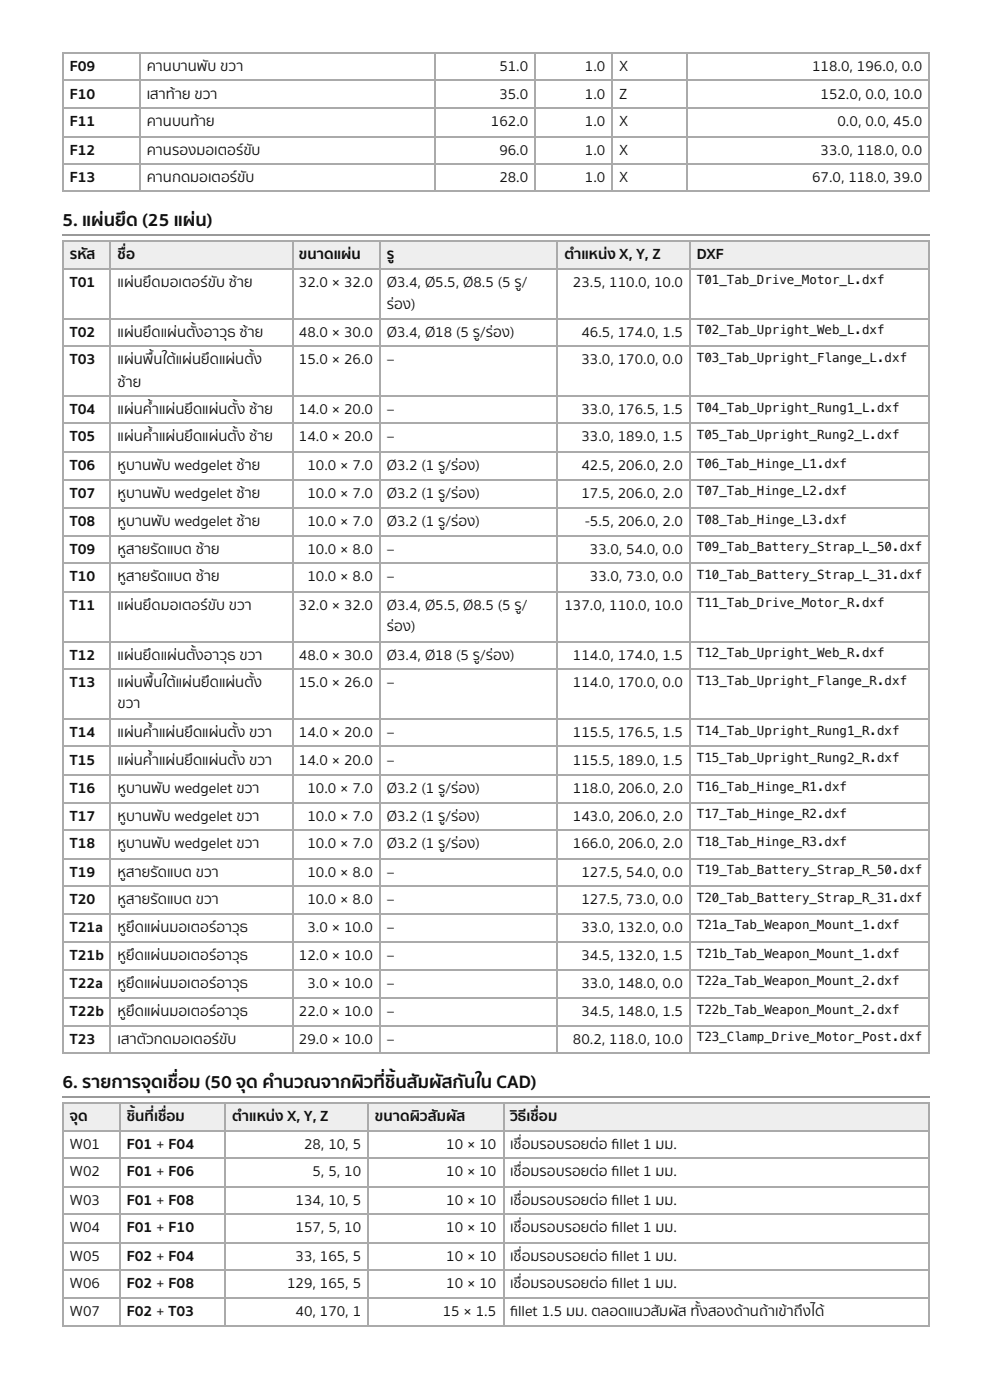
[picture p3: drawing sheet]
<svg xmlns="http://www.w3.org/2000/svg" width="210mm" height="297mm" viewBox="0 0 210 297" stroke-linecap="round" stroke-linejoin="round" font-family="sans-serif">
<defs><g id="words">
<g font-size="3.9" fill="#111">
<text x="13.2" y="47.9">5. แผ่ นยึ ด (25 แผ่ น)</text>
<text x="13.2" y="230.7">6. รายการจุ ดเชื่ อม (50 จุ ด คำ</text>
<text x="60" y="230.7">นวณจากผิ วที่ ชิ้ นสั มผั สกั นใน CAD)</text>
</g>
<g font-size="3.2" fill="#111">
<text x="14.8" y="15.1">F09</text>
<text x="31.1" y="15.1">คานบานพั บ ขวา</text>
<text x="105.9" y="15.1">51.0</text>
<text x="124" y="15.1">1.0</text>
<text x="131.3" y="15.1">X</text>
<text x="172.2" y="15.1">118.0, 196.0, 0.0</text>
<text x="14.8" y="20.9">F10</text>
<text x="31.1" y="20.9">เสาท้ าย ขวา</text>
<text x="105.9" y="20.9">35.0</text>
<text x="124" y="20.9">1.0</text>
<text x="131.3" y="20.9">Z</text>
<text x="174" y="20.9">152.0, 0.0, 10.0</text>
<text x="14.8" y="26.7">F11</text>
<text x="31.1" y="26.7">คานบนท้ าย</text>
<text x="104.1" y="26.7">162.0</text>
<text x="124" y="26.7">1.0</text>
<text x="131.3" y="26.7">X</text>
<text x="177.6" y="26.7">0.0, 0.0, 45.0</text>
<text x="14.8" y="32.8">F12</text>
<text x="31.1" y="32.8">คานรองมอเตอร์ ขั บ</text>
<text x="105.9" y="32.8">96.0</text>
<text x="124" y="32.8">1.0</text>
<text x="131.3" y="32.8">X</text>
<text x="174" y="32.8">33.0, 118.0, 0.0</text>
<text x="14.8" y="38.6">F13</text>
<text x="31.1" y="38.6">คานกดมอเตอร์ ขั บ</text>
<text x="105.9" y="38.6">28.0</text>
<text x="124" y="38.6">1.0</text>
<text x="131.3" y="38.6">X</text>
<text x="172.2" y="38.6">67.0, 118.0, 39.0</text>
<text x="14.8" y="55">รหั ส</text>
<text x="24.9" y="55">ชื่ อ</text>
<text x="63.4" y="55">ขนาดแผ่ น</text>
<text x="82" y="55">รู</text>
<text x="119.7" y="55">ตำ</text>
<text x="123.3" y="55">แหน่ ง X, Y, Z</text>
<text x="147.7" y="55">DXF</text>
<text x="14.8" y="60.9">T01</text>
<text x="24.9" y="60.9">แผ่ นยึ ดมอเตอร์ ขั บ ซ้ าย</text>
<text x="63.4" y="60.9">32.0 × 32.0</text>
<text x="82" y="60.9">Ø3.4, Ø5.5, Ø8.5 (5 รู /</text>
<text x="82" y="65.6">ร่ อง)</text>
<text x="121.5" y="60.9">23.5, 110.0, 10.0</text>
<text x="14.8" y="71.4">T02</text>
<text x="24.9" y="71.4">แผ่ นยึ ดแผ่ นตั้ งอาวุ ธ ซ้ าย</text>
<text x="63.4" y="71.4">48.0 × 30.0</text>
<text x="82" y="71.4">Ø3.4, Ø18 (5 รู /ร่ อง)</text>
<text x="123.3" y="71.4">46.5, 174.0, 1.5</text>
<text x="14.8" y="77.3">T03</text>
<text x="24.9" y="77.3">แผ่ นพื้ นใต้ แผ่ นยึ ดแผ่ นตั้ ง</text>
<text x="63.4" y="77.3">15.0 × 26.0</text>
<text x="82" y="77.3">–</text>
<text x="123.3" y="77.3">33.0, 170.0, 0.0</text>
<text x="24.9" y="82">ซ้ าย</text>
<text x="14.8" y="87.8">T04</text>
<text x="24.9" y="87.8">แผ่ นค้ำ</text>
<text x="33.7" y="87.8">แผ่ นยึ ดแผ่ นตั้ ง ซ้ าย</text>
<text x="63.4" y="87.8">14.0 × 20.0</text>
<text x="82" y="87.8">–</text>
<text x="123.3" y="87.8">33.0, 176.5, 1.5</text>
<text x="14.8" y="93.7">T05</text>
<text x="24.9" y="93.7">แผ่ นค้ำ</text>
<text x="33.7" y="93.7">แผ่ นยึ ดแผ่ นตั้ ง ซ้ าย</text>
<text x="63.4" y="93.7">14.0 × 20.0</text>
<text x="82" y="93.7">–</text>
<text x="123.3" y="93.7">33.0, 189.0, 1.5</text>
<text x="14.8" y="99.7">T06</text>
<text x="24.9" y="99.7">หู บานพั บ wedgelet ซ้ าย</text>
<text x="65.2" y="99.7">10.0 × 7.0</text>
<text x="82" y="99.7">Ø3.2 (1 รู /ร่ อง)</text>
<text x="123.3" y="99.7">42.5, 206.0, 2.0</text>
<text x="14.8" y="105.6">T07</text>
<text x="24.9" y="105.6">หู บานพั บ wedgelet ซ้ าย</text>
<text x="65.2" y="105.6">10.0 × 7.0</text>
<text x="82" y="105.6">Ø3.2 (1 รู /ร่ อง)</text>
<text x="123.3" y="105.6">17.5, 206.0, 2.0</text>
<text x="14.8" y="111.7">T08</text>
<text x="24.9" y="111.7">หู บานพั บ wedgelet ซ้ าย</text>
<text x="65.2" y="111.7">10.0 × 7.0</text>
<text x="82" y="111.7">Ø3.2 (1 รู /ร่ อง)</text>
<text x="124.1" y="111.7">-5.5, 206.0, 2.0</text>
<text x="14.8" y="117.5">T09</text>
<text x="24.9" y="117.5">หู สายรั ดแบต ซ้ าย</text>
<text x="65.2" y="117.5">10.0 × 8.0</text>
<text x="82" y="117.5">–</text>
<text x="125.1" y="117.5">33.0, 54.0, 0.0</text>
<text x="14.8" y="123.3">T10</text>
<text x="24.9" y="123.3">หู สายรั ดแบต ซ้ าย</text>
<text x="65.2" y="123.3">10.0 × 8.0</text>
<text x="82" y="123.3">–</text>
<text x="125.1" y="123.3">33.0, 73.0, 0.0</text>
<text x="14.8" y="129.4">T11</text>
<text x="24.9" y="129.4">แผ่ นยึ ดมอเตอร์ ขั บ ขวา</text>
<text x="63.4" y="129.4">32.0 × 32.0</text>
<text x="82" y="129.4">Ø3.4, Ø5.5, Ø8.5 (5 รู /</text>
<text x="119.7" y="129.4">137.0, 110.0, 10.0</text>
<text x="82" y="133.9">ร่ อง)</text>
<text x="14.8" y="140">T12</text>
<text x="24.9" y="140">แผ่ นยึ ดแผ่ นตั้ งอาวุ ธ ขวา</text>
<text x="63.4" y="140">48.0 × 30.0</text>
<text x="82" y="140">Ø3.4, Ø18 (5 รู /ร่ อง)</text>
<text x="121.5" y="140">114.0, 174.0, 1.5</text>
<text x="14.8" y="145.8">T13</text>
<text x="24.9" y="145.8">แผ่ นพื้ นใต้ แผ่ นยึ ดแผ่ นตั้ ง</text>
<text x="63.4" y="145.8">15.0 × 26.0</text>
<text x="82" y="145.8">–</text>
<text x="121.5" y="145.8">114.0, 170.0, 0.0</text>
<text x="24.9" y="150.3">ขวา</text>
<text x="14.8" y="156.4">T14</text>
<text x="24.9" y="156.4">แผ่ นค้ำ</text>
<text x="33.7" y="156.4">แผ่ นยึ ดแผ่ นตั้ ง ขวา</text>
<text x="63.4" y="156.4">14.0 × 20.0</text>
<text x="82" y="156.4">–</text>
<text x="121.5" y="156.4">115.5, 176.5, 1.5</text>
<text x="14.8" y="162.2">T15</text>
<text x="24.9" y="162.2">แผ่ นค้ำ</text>
<text x="33.7" y="162.2">แผ่ นยึ ดแผ่ นตั้ ง ขวา</text>
<text x="63.4" y="162.2">14.0 × 20.0</text>
<text x="82" y="162.2">–</text>
<text x="121.5" y="162.2">115.5, 189.0, 1.5</text>
<text x="14.8" y="168.3">T16</text>
<text x="24.9" y="168.3">หู บานพั บ wedgelet ขวา</text>
<text x="65.2" y="168.3">10.0 × 7.0</text>
<text x="82" y="168.3">Ø3.2 (1 รู /ร่ อง)</text>
<text x="121.5" y="168.3">118.0, 206.0, 2.0</text>
<text x="14.8" y="174.1">T17</text>
<text x="14.8" y="179.9">T18</text>
<text x="24.9" y="174.1">หู บานพั บ wedgelet ขวา</text>
<text x="24.9" y="179.9">หู บานพั บ wedgelet ขวา</text>
<text x="65.2" y="174.1">10.0 × 7.0</text>
<text x="65.2" y="179.9">10.0 × 7.0</text>
<text x="82" y="174.1">Ø3.2 (1 รู /ร่ อง)</text>
<text x="82" y="179.9">Ø3.2 (1 รู /ร่ อง)</text>
<text x="121.5" y="174.1">143.0, 206.0, 2.0</text>
<text x="121.5" y="179.9">166.0, 206.0, 2.0</text>
<text x="14.8" y="186">T19</text>
<text x="14.8" y="191.8">T20</text>
<text x="24.9" y="186">หู สายรั ดแบต ขวา</text>
<text x="24.9" y="191.8">หู สายรั ดแบต ขวา</text>
<text x="65.2" y="186">10.0 × 8.0</text>
<text x="65.2" y="191.8">10.0 × 8.0</text>
<text x="82" y="186">–</text>
<text x="82" y="191.8">–</text>
<text x="123.3" y="186">127.5, 54.0, 0.0</text>
<text x="123.3" y="191.8">127.5, 73.0, 0.0</text>
<text x="14.8" y="197.6">T21a</text>
<text x="24.9" y="197.6">หู ยึ ดแผ่ นมอเตอร์ อาวุ ธ</text>
<text x="65.2" y="197.6">3.0 × 10.0</text>
<text x="82" y="197.6">–</text>
<text x="123.3" y="197.6">33.0, 132.0, 0.0</text>
<text x="14.8" y="203.7">T21b</text>
<text x="24.9" y="203.7">หู ยึ ดแผ่ นมอเตอร์ อาวุ ธ</text>
<text x="63.4" y="203.7">12.0 × 10.0</text>
<text x="82" y="203.7">–</text>
<text x="123.3" y="203.7">34.5, 132.0, 1.5</text>
<text x="14.8" y="209.6">T22a</text>
<text x="24.9" y="209.6">หู ยึ ดแผ่ นมอเตอร์ อาวุ ธ</text>
<text x="65.2" y="209.6">3.0 × 10.0</text>
<text x="82" y="209.6">–</text>
<text x="123.3" y="209.6">33.0, 148.0, 0.0</text>
<text x="14.8" y="215.6">T22b</text>
<text x="24.9" y="215.6">หู ยึ ดแผ่ นมอเตอร์ อาวุ ธ</text>
<text x="63.4" y="215.6">22.0 × 10.0</text>
<text x="82" y="215.6">–</text>
<text x="123.3" y="215.6">34.5, 148.0, 1.5</text>
<text x="14.8" y="221.5">T23</text>
<text x="24.9" y="221.5">เสาตั วกดมอเตอร์ ขั บ</text>
<text x="63.4" y="221.5">29.0 × 10.0</text>
<text x="82" y="221.5">–</text>
<text x="121.5" y="221.5">80.2, 118.0, 10.0</text>
<text x="14.8" y="237.9">จุ ด</text>
<text x="26.9" y="237.9">ชิ้ นที่ เชื่ อม</text>
<text x="49.2" y="237.9">ตำ</text>
<text x="52.9" y="237.9">แหน่ ง X, Y, Z</text>
<text x="79.5" y="237.9">ขนาดผิ วสั มผั ส</text>
<text x="108.1" y="237.9">วิ ธี เชื่ อม</text>
<text x="14.8" y="243.7">W01</text>
<text x="26.9" y="243.7">F01 + F04</text>
<text x="64.5" y="243.7">28, 10, 5</text>
<text x="94.6" y="243.7">10 × 10</text>
<text x="108.1" y="243.7">เชื่ อมรอบรอยต่ อ fi llet 1 มม.</text>
<text x="14.8" y="249.5">W02</text>
<text x="26.9" y="249.5">F01 + F06</text>
<text x="66.2" y="249.5">5, 5, 10</text>
<text x="94.6" y="249.5">10 × 10</text>
<text x="108.1" y="249.5">เชื่ อมรอบรอยต่ อ fi llet 1 มม.</text>
<text x="14.8" y="255.6">W03</text>
<text x="26.9" y="255.6">F01 + F08</text>
<text x="62.7" y="255.6">134, 10, 5</text>
<text x="94.6" y="255.6">10 × 10</text>
<text x="108.1" y="255.6">เชื่ อมรอบรอยต่ อ fi llet 1 มม.</text>
<text x="14.8" y="261.4">W04</text>
<text x="26.9" y="261.4">F01 + F10</text>
<text x="62.7" y="261.4">157, 5, 10</text>
<text x="94.6" y="261.4">10 × 10</text>
<text x="108.1" y="261.4">เชื่ อมรอบรอยต่ อ fi llet 1 มม.</text>
<text x="14.8" y="267.5">W05</text>
<text x="26.9" y="267.5">F02 + F04</text>
<text x="62.7" y="267.5">33, 165, 5</text>
<text x="94.6" y="267.5">10 × 10</text>
<text x="108.1" y="267.5">เชื่ อมรอบรอยต่ อ fi llet 1 มม.</text>
<text x="14.8" y="273.3">W06</text>
<text x="26.9" y="273.3">F02 + F08</text>
<text x="60.9" y="273.3">129, 165, 5</text>
<text x="94.6" y="273.3">10 × 10</text>
<text x="108.1" y="273.3">เชื่ อมรอบรอยต่ อ fi llet 1 มม.</text>
<text x="14.8" y="279.1">W07</text>
<text x="26.9" y="279.1">F02 + T03</text>
<text x="62.7" y="279.1">40, 170, 1</text>
<text x="93.9" y="279.1">15 × 1.5</text>
<text x="108.1" y="279.1">fi llet 1.5 มม. ตลอดแนวสั มผั ส ทั้ งสองด้ านถ้ าเข้ าถึ งได้</text>
</g>
<g font-size="2.6" fill="#111">
<text x="147.7" y="60.3">T01_Tab_Drive_Motor_L.dxf</text>
<text x="147.7" y="70.9">T02_Tab_Upright_Web_L.dxf</text>
<text x="147.7" y="76.7">T03_Tab_Upright_Flange_L.dxf</text>
<text x="147.7" y="87.3">T04_Tab_Upright_Rung1_L.dxf</text>
<text x="147.7" y="93.1">T05_Tab_Upright_Rung2_L.dxf</text>
<text x="147.7" y="99.2">T06_Tab_Hinge_L1.dxf</text>
<text x="147.7" y="105">T07_Tab_Hinge_L2.dxf</text>
<text x="147.7" y="111.1">T08_Tab_Hinge_L3.dxf</text>
<text x="147.7" y="116.9">T09_Tab_Battery_Strap_L_50.dxf</text>
<text x="147.7" y="122.8">T10_Tab_Battery_Strap_L_31.dxf</text>
<text x="147.7" y="128.9">T11_Tab_Drive_Motor_R.dxf</text>
<text x="147.7" y="139.4">T12_Tab_Upright_Web_R.dxf</text>
<text x="147.7" y="145.3">T13_Tab_Upright_Flange_R.dxf</text>
<text x="147.7" y="155.8">T14_Tab_Upright_Rung1_R.dxf</text>
<text x="147.7" y="161.7">T15_Tab_Upright_Rung2_R.dxf</text>
<text x="147.7" y="167.7">T16_Tab_Hinge_R1.dxf</text>
<text x="147.7" y="173.6">T17_Tab_Hinge_R2.dxf</text>
<text x="147.7" y="179.4">T18_Tab_Hinge_R3.dxf</text>
<text x="147.7" y="185.5">T19_Tab_Battery_Strap_R_50.dxf</text>
<text x="147.7" y="191.3">T20_Tab_Battery_Strap_R_31.dxf</text>
<text x="147.7" y="197.1">T21a_Tab_Weapon_Mount_1.dxf</text>
<text x="147.7" y="203.2">T21b_Tab_Weapon_Mount_1.dxf</text>
<text x="147.7" y="209">T22a_Tab_Weapon_Mount_2.dxf</text>
<text x="147.7" y="215.1">T22b_Tab_Weapon_Mount_2.dxf</text>
<text x="147.7" y="220.9">T23_Clamp_Drive_Motor_Post.dxf</text>
</g>
</g></defs>
<g fill="none" stroke="#aaa" stroke-width=".26">
<path d="M13.2 11.2h183.9M13.2 17.1h183.9M13.4 11.1v29.6M29.8 11.1v29.6M92.2 11.1v29.6M113.4 11.1v29.6M129.8 11.1v29.6M145.7 11.1v29.6M197 11.1v29.6M13.2 22.9h183.9M13.2 29h183.9M13.2 34.8h183.9"/>
<path d="M13.2 40.6h183.9"/>
</g>
<path d="M13.2 49.9h183.9" fill="none" stroke="#999" stroke-width=".26"/>
<g fill="#eee">
<path d="M13.5 51.1h10v6.1h-10z"/>
<path d="M23.5 51.1h38.4v6.1h-38.4z"/>
<path d="M61.9 51.1h18.5v6.1h-18.5z"/>
<path d="M80.4 51.1h37.9v6.1h-37.9z"/>
<path d="M118.3 51.1h28v6.1h-28z"/>
<path d="M146.3 51.1h50.8v6.1h-50.8z"/>
</g>
<g fill="none" stroke="#aaa" stroke-width=".26">
<path d="M13.2 51.2h183.9M13.2 57h183.9M13.4 51.1v172.5M23.4 51.1v172.5M62 51.1v172.5M80.6 51.1v172.5M118.1 51.1v172.5M146.2 51.1v172.5M197 51.1v172.5M13.2 67.6h183.9M13.2 73.4h183.9M13.2 84h183.9"/>
<path d="M13.2 89.8h183.9M13.2 95.9h183.9M13.2 101.7h183.9M13.2 107.8h183.9M13.2 113.6h183.9M13.2 119.5h183.9M13.2 125.5h183.9M13.2 136.1h183.9M13.2 141.9h183.9M13.2 152.5h183.9M13.2 158.4h183.9M13.2 164.4h183.9"/>
<path d="M13.2 170.3h183.9M13.2 176.1h183.9M13.2 182.2h183.9M13.2 188h183.9M13.2 193.8h183.9M13.2 199.9h183.9M13.2 205.7h183.9M13.2 211.8h183.9M13.2 217.6h183.9M13.2 223.4h183.9"/>
</g>
<path d="M13.2 232.7h183.9" fill="none" stroke="#999" stroke-width=".26"/>
<g fill="#eee">
<path d="M13.5 233.9h11.9v6.1h-11.9z"/>
<path d="M25.4 233.9h22.5v6.1h-22.5z"/>
<path d="M47.9 233.9h30.2v6.1h-30.2z"/>
<path d="M78.1 233.9h28.5v6.1h-28.5z"/>
<path d="M106.6 233.9h90.5v6.1h-90.5z"/>
</g>
<g fill="none" stroke="#aaa" stroke-width=".26">
<path d="M13.2 234h183.9M13.2 239.8h183.9M13.4 233.9v47.4M25.5 233.9v47.4M47.8 233.9v47.4M77.9 233.9v47.4M106.8 233.9v47.4M197 233.9v47.4M13.2 245.7h183.9M13.2 251.8h183.9M13.2 257.6h183.9M13.2 263.7h183.9"/>
<path d="M13.2 269.5h183.9M13.2 275.3h183.9M13.2 281.4h183.9"/>
</g>
<use href="#words"/>
</svg>
